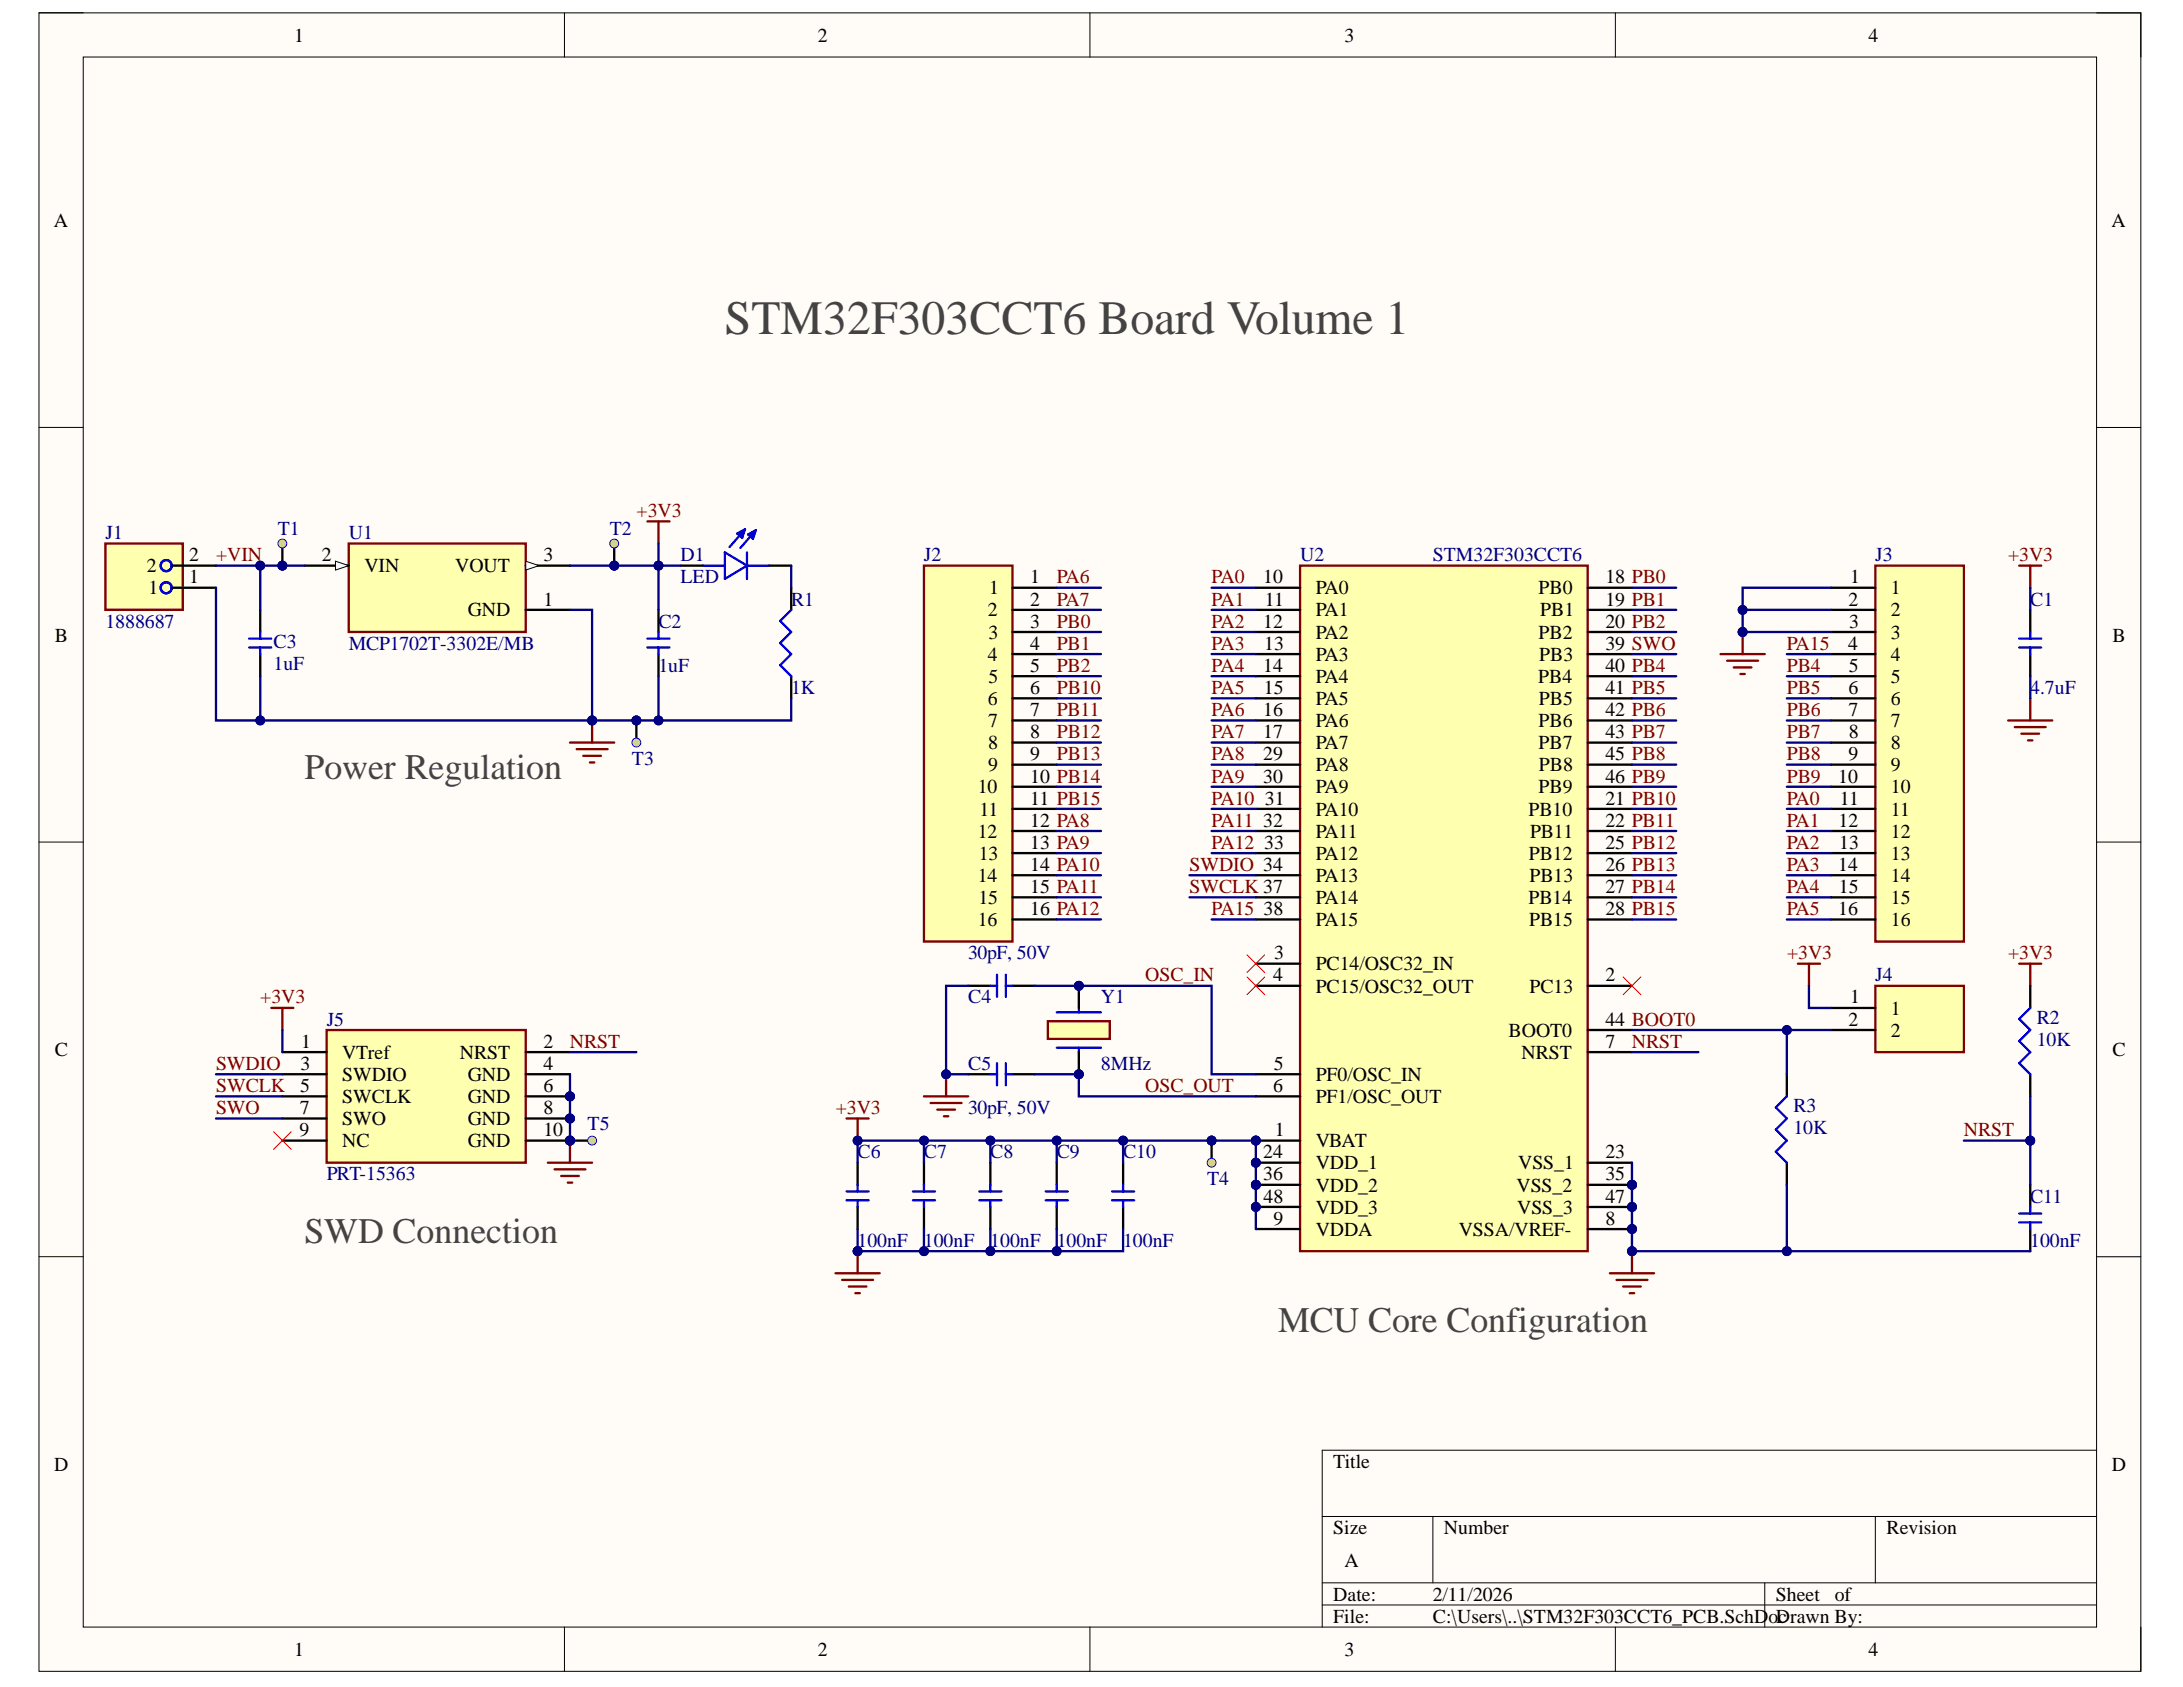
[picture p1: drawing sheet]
<svg xmlns="http://www.w3.org/2000/svg" width="279mm" height="216mm" viewBox="0 0 279 216" stroke-linecap="round" stroke-linejoin="round" font-family="sans-serif">
<defs><g id="words">
<text font-size="6.1" fill="#434343" x="92.8" y="42.8">STM32F303CCT6 Board Volume 1</text>
<g font-size="4.6" fill="#434343">
<text x="39" y="99.7">Power Regulation</text>
<text x="39" y="159.1">SWD Connection</text>
<text x="163.6" y="170.5">MCU Core Configuration</text>
</g>
<g font-size="2.5">
<text x="37.7" y="5.3">1</text>
<text x="104.7" y="5.3">2</text>
<text x="172.1" y="5.3">3</text>
<text x="239.2" y="5.3">4</text>
<text x="6.9" y="29">A</text>
<text x="270.2" y="29">A</text>
<text x="24.2" y="71.8">2</text>
<text x="41.2" y="71.8">2</text>
<text x="69.5" y="71.8">3</text>
<text x="18.8" y="73.2">2</text>
<text x="19" y="76.1">1</text>
<text x="24.2" y="74.7">1</text>
<text x="46.6" y="73.2">VIN</text>
<text x="58.3" y="73.2">VOUT</text>
<text x="69.5" y="77.5">1</text>
<text x="126.6" y="76.1">1</text>
<text x="131.9" y="74.7">1</text>
<text x="131.9" y="77.5">2</text>
<text x="161.7" y="74.7">10</text>
<text x="161.9" y="77.5">11</text>
<text x="168.4" y="76.1">PA0</text>
<text x="196.9" y="76.1">PB0</text>
<text x="205.5" y="74.7">18 PB0</text>
<text x="205.5" y="77.5">19 PB1</text>
<text x="236.6" y="77.5">2</text>
<text x="236.8" y="74.7">1</text>
<text x="242" y="76.1">1</text>
<text x="7" y="82.1">B</text>
<text x="59.9" y="78.9">GND</text>
<text x="126.4" y="78.9">2</text>
<text x="126.5" y="81.7">3</text>
<text x="131.9" y="80.3">3</text>
<text x="131.9" y="83.2">4</text>
<text x="161.7" y="80.3">12</text>
<text x="161.8" y="83.2">13</text>
<text x="168.4" y="78.9">PA1</text>
<text x="168.4" y="81.7">PA2</text>
<text x="196.9" y="81.7">PB2</text>
<text x="197.1" y="78.9">PB1</text>
<text x="205.5" y="80.3">20 PB2</text>
<text x="205.5" y="83.2">39 SWO</text>
<text x="236.5" y="83.2">4</text>
<text x="236.7" y="80.3">3</text>
<text x="242" y="78.9">2</text>
<text x="242" y="81.7">3</text>
<text x="270.4" y="82.1">B</text>
<text x="126.4" y="84.6">4</text>
<text x="126.5" y="87.4">5</text>
<text x="131.9" y="86">5</text>
<text x="131.9" y="88.8">6</text>
<text x="161.7" y="86">14</text>
<text x="161.8" y="88.8">15</text>
<text x="168.4" y="84.6">PA3</text>
<text x="168.4" y="87.4">PA4</text>
<text x="196.9" y="87.4">PB4</text>
<text x="197" y="84.6">PB3</text>
<text x="205.5" y="88.8">41 PB5</text>
<text x="205.5" y="86">40 PB4</text>
<text x="236.6" y="88.8">6</text>
<text x="236.6" y="86">5</text>
<text x="242" y="84.6">4</text>
<text x="242" y="87.4">5</text>
<text x="126.4" y="90.2">6</text>
<text x="126.5" y="93.1">7</text>
<text x="126.5" y="95.9">8</text>
<text x="131.9" y="91.7">7</text>
<text x="131.9" y="94.5">8</text>
<text x="161.7" y="91.7">16</text>
<text x="161.7" y="94.5">17</text>
<text x="168.4" y="90.2">PA5</text>
<text x="168.4" y="93.1">PA6</text>
<text x="168.4" y="95.9">PA7</text>
<text x="196.9" y="95.9">PB7</text>
<text x="196.9" y="93.1">PB6</text>
<text x="197" y="90.2">PB5</text>
<text x="205.5" y="94.5">43 PB7</text>
<text x="205.5" y="91.7">42 PB6</text>
<text x="236.6" y="91.7">7</text>
<text x="236.6" y="94.5">8</text>
<text x="242" y="90.2">6</text>
<text x="242" y="93.1">7</text>
<text x="242" y="95.9">8</text>
<text x="125.1" y="101.5">10</text>
<text x="126.5" y="98.7">9</text>
<text x="131.9" y="97.3">9</text>
<text x="131.9" y="100.1">10 PB14</text>
<text x="161.7" y="100.1">30</text>
<text x="161.7" y="97.3">29</text>
<text x="168.4" y="101.5">PA9</text>
<text x="168.4" y="98.7">PA8</text>
<text x="196.9" y="101.5">PB9</text>
<text x="197" y="98.7">PB8</text>
<text x="205.5" y="100.1">46 PB9</text>
<text x="205.5" y="97.3">45 PB8</text>
<text x="235.3" y="100.1">10</text>
<text x="236.6" y="97.3">9</text>
<text x="242" y="98.7">9</text>
<text x="242" y="101.5">10</text>
<text x="125.1" y="107.2">12</text>
<text x="125.4" y="104.4">11</text>
<text x="131.9" y="103">11 PB15</text>
<text x="131.9" y="105.8">12 PA8</text>
<text x="161.7" y="105.8">32</text>
<text x="161.9" y="103">31</text>
<text x="168.4" y="107.2">PA11</text>
<text x="168.4" y="104.4">PA10</text>
<text x="195.6" y="104.4">PB10</text>
<text x="195.8" y="107.2">PB11</text>
<text x="205.5" y="103">21 PB10</text>
<text x="205.5" y="105.8">22 PB11</text>
<text x="235.3" y="105.8">12</text>
<text x="235.5" y="103">11</text>
<text x="242" y="104.4">11</text>
<text x="242" y="107.2">12</text>
<text x="125.1" y="112.9">14</text>
<text x="125.3" y="110">13</text>
<text x="131.9" y="108.6">13 PA9</text>
<text x="131.9" y="111.5">14 PA10</text>
<text x="161.8" y="108.6">33</text>
<text x="168.4" y="112.9">PA13</text>
<text x="168.4" y="110">PA12</text>
<text x="195.7" y="110">PB12</text>
<text x="195.7" y="112.9">PB13</text>
<text x="205.5" y="111.5">26 PB13</text>
<text x="205.5" y="108.6">25 PB12</text>
<text x="235.3" y="111.5">14</text>
<text x="235.4" y="108.6">13</text>
<text x="242" y="110">13</text>
<text x="242" y="112.9">14</text>
<text x="125.1" y="118.5">16</text>
<text x="125.2" y="115.7">15</text>
<text x="131.9" y="114.3">15 PA11</text>
<text x="131.9" y="117.1">16 PA12</text>
<text x="161.7" y="117.1">38</text>
<text x="168.4" y="118.5">PA15</text>
<text x="168.4" y="115.7">PA14</text>
<text x="195.6" y="115.7">PB14</text>
<text x="195.7" y="118.5">PB15</text>
<text x="205.5" y="117.1">28 PB15</text>
<text x="205.5" y="114.3">27 PB14</text>
<text x="235.3" y="117.1">16</text>
<text x="235.4" y="114.3">15</text>
<text x="242" y="115.7">15</text>
<text x="242" y="118.5">16</text>
<text x="162.9" y="125.6">4</text>
<text x="163.1" y="122.8">3</text>
<text x="168.4" y="124.2">PC14/OSC32_IN</text>
<text x="205.5" y="125.6">2</text>
<text x="168.4" y="127">PC15/OSC32_OUT</text>
<text x="195.7" y="127">PC13</text>
<text x="205.5" y="131.2">44 BOOT0</text>
<text x="236.6" y="131.2">2</text>
<text x="236.8" y="128.4">1</text>
<text x="242" y="129.9">1</text>
<text x="7" y="135.1">C</text>
<text x="38.5" y="136.9">3</text>
<text x="38.6" y="134.1">1</text>
<text x="43.8" y="135.5">VTref</text>
<text x="58.9" y="135.5">NRST</text>
<text x="69.5" y="134.1">2</text>
<text x="69.5" y="136.9">4</text>
<text x="163" y="136.9">5</text>
<text x="193.1" y="132.7">BOOT0</text>
<text x="194.7" y="135.5">NRST</text>
<text x="205.5" y="134.1">7</text>
<text x="242" y="132.7">2</text>
<text x="270.4" y="135.1">C</text>
<text x="38.4" y="142.6">7</text>
<text x="38.4" y="139.7">5</text>
<text x="43.8" y="138.3">SWDIO</text>
<text x="43.8" y="141.2">SWCLK</text>
<text x="59.9" y="138.3">GND</text>
<text x="59.9" y="141.2">GND</text>
<text x="69.5" y="139.7">6</text>
<text x="69.5" y="142.6">8</text>
<text x="162.9" y="139.7">6</text>
<text x="168.4" y="138.3">PF0/OSC_IN</text>
<text x="168.4" y="141.2">PF1/OSC_OUT</text>
<text x="38.3" y="145.4">9</text>
<text x="43.8" y="144">SWO</text>
<text x="43.8" y="146.8">NC</text>
<text x="59.9" y="144">GND</text>
<text x="59.9" y="146.8">GND</text>
<text x="69.5" y="145.4">10</text>
<text x="161.7" y="148.2">24</text>
<text x="163.2" y="145.4">1</text>
<text x="168.4" y="146.8">VBAT</text>
<text x="168.4" y="149.7">VDD_1</text>
<text x="194.3" y="149.7">VSS_1</text>
<text x="205.5" y="148.2">23</text>
<text x="161.7" y="151.1">36</text>
<text x="161.7" y="153.9">48</text>
<text x="168.4" y="152.5">VDD_2</text>
<text x="168.4" y="155.3">VDD_3</text>
<text x="194.1" y="152.5">VSS_2</text>
<text x="194.2" y="155.3">VSS_3</text>
<text x="205.5" y="151.1">35</text>
<text x="205.5" y="153.9">47</text>
<text x="163" y="156.7">9</text>
<text x="168.4" y="158.2">VDDA</text>
<text x="186.7" y="158.2">VSSA/VREF-</text>
<text x="205.5" y="156.7">8</text>
<text x="6.9" y="188.2">D</text>
<text x="170.6" y="187.9">Title</text>
<text x="270.3" y="188.2">D</text>
<text x="170.6" y="196.4">Size</text>
<text x="184.8" y="196.4">Number</text>
<text x="241.5" y="196.4">Revision</text>
<text x="172.1" y="200.6">A</text>
<text x="170.6" y="204.9">Date:</text>
<text x="170.6" y="207.7">File:</text>
<text x="183.4" y="204.9">2/11/2026</text>
<text x="183.4" y="207.7">C:\Users\..\STM32F303CCT6_PCB.SchDoc</text>
<text x="227.3" y="204.9">Sheet</text>
<text x="227.3" y="207.7">Drawn By:</text>
<text x="234.8" y="204.9">of</text>
<text x="37.7" y="211.9">1</text>
<text x="104.7" y="211.9">2</text>
<text x="172.1" y="211.9">3</text>
<text x="239.2" y="211.9">4</text>
</g>
<g font-size="2.5" fill="#000080">
<text x="13.5" y="69">J1</text>
<text x="35.6" y="68.4">T1</text>
<text x="44.6" y="69">U1</text>
<text x="78" y="68.4">T2</text>
<text x="87.1" y="71.8">D1</text>
<text x="118.3" y="71.8">J2</text>
<text x="166.4" y="71.8">U2</text>
<text x="183.4" y="71.8">STM32F303CCT6</text>
<text x="240" y="71.8">J3</text>
<text x="87.1" y="74.7">LED</text>
<text x="101.3" y="77.5">R1</text>
<text x="259.8" y="77.5">C1</text>
<text x="13.5" y="80.3">1888687</text>
<text x="35" y="82.9">C3</text>
<text x="44.6" y="83.2">MCP1702T-3302E/MB</text>
<text x="84.3" y="80.3">C2</text>
<text x="35" y="85.7">1uF</text>
<text x="84.3" y="86">1uF</text>
<text x="101.3" y="88.8">1K</text>
<text x="259.8" y="88.8">4.7uF</text>
<text x="80.9" y="97.9">T3</text>
<text x="123.9" y="122.8">30pF, 50V</text>
<text x="240" y="125.6">J4</text>
<text x="41.8" y="131.2">J5</text>
<text x="123.9" y="128.4">C4</text>
<text x="140.9" y="128.4">Y1</text>
<text x="260.7" y="131">R2</text>
<text x="123.9" y="136.9">C5</text>
<text x="140.9" y="136.9">8MHz</text>
<text x="260.7" y="133.8">10K</text>
<text x="123.9" y="142.6">30pF, 50V</text>
<text x="229.5" y="142.3">R3</text>
<text x="75.2" y="144.6">T5</text>
<text x="109.8" y="148.2">C6</text>
<text x="118.3" y="148.2">C7</text>
<text x="126.7" y="148.2">C8</text>
<text x="135.2" y="148.2">C9</text>
<text x="143.7" y="148.2">C10</text>
<text x="229.5" y="145.1">10K</text>
<text x="41.8" y="151.1">PRT-15363</text>
<text x="154.5" y="151.7">T4</text>
<text x="259.8" y="153.9">C11</text>
<text x="109.8" y="159.6">100nF</text>
<text x="118.3" y="159.6">100nF</text>
<text x="126.7" y="159.6">100nF</text>
<text x="135.2" y="159.6">100nF</text>
<text x="143.7" y="159.6">100nF</text>
<text x="259.8" y="159.6">100nF</text>
</g>
<g font-size="2.5" fill="#800000">
<text x="27.6" y="71.8">+VIN</text>
<text x="81.5" y="66.2">+3V3</text>
<text x="257" y="71.8">+3V3</text>
<text x="135.2" y="77.5">PA7</text>
<text x="135.2" y="74.7">PA6</text>
<text x="155.1" y="74.7">PA0</text>
<text x="155.1" y="77.5">PA1</text>
<text x="135.2" y="83.2">PB1</text>
<text x="135.2" y="80.3">PB0</text>
<text x="155.1" y="80.3">PA2</text>
<text x="155.1" y="83.2">PA3</text>
<text x="228.7" y="83.2">PA15</text>
<text x="135.2" y="88.8">PB10</text>
<text x="135.2" y="86">PB2</text>
<text x="155.1" y="86">PA4</text>
<text x="155.1" y="88.8">PA5</text>
<text x="228.7" y="88.8">PB5</text>
<text x="228.7" y="86">PB4</text>
<text x="135.2" y="94.5">PB12</text>
<text x="135.2" y="91.7">PB11</text>
<text x="155.1" y="91.7">PA6</text>
<text x="155.1" y="94.5">PA7</text>
<text x="228.7" y="94.5">PB7</text>
<text x="228.7" y="91.7">PB6</text>
<text x="135.2" y="97.3">PB13</text>
<text x="155.1" y="97.3">PA8</text>
<text x="155.1" y="100.1">PA9</text>
<text x="228.7" y="100.1">PB9</text>
<text x="228.7" y="97.3">PB8</text>
<text x="155.1" y="103">PA10</text>
<text x="155.1" y="105.8">PA11</text>
<text x="228.7" y="105.8">PA1</text>
<text x="228.7" y="103">PA0</text>
<text x="152.2" y="111.5">SWDIO 34</text>
<text x="155.1" y="108.6">PA12</text>
<text x="228.7" y="111.5">PA3</text>
<text x="228.7" y="108.6">PA2</text>
<text x="152.2" y="114.3">SWCLK 37</text>
<text x="155.1" y="117.1">PA15</text>
<text x="228.7" y="117.1">PA5</text>
<text x="228.7" y="114.3">PA4</text>
<text x="146.6" y="125.6">OSC_IN</text>
<text x="228.7" y="122.8">+3V3</text>
<text x="257" y="122.8">+3V3</text>
<text x="33.3" y="128.4">+3V3</text>
<text x="27.6" y="136.9">SWDIO</text>
<text x="72.9" y="134.1">NRST</text>
<text x="208.9" y="134.1">NRST</text>
<text x="27.6" y="139.7">SWCLK</text>
<text x="27.6" y="142.6">SWO</text>
<text x="107" y="142.6">+3V3</text>
<text x="146.6" y="139.7">OSC_OUT</text>
<text x="251.3" y="145.4">NRST</text>
</g>
</g></defs>
<path d="M5 1.6h269v212.3h-269z" fill-rule="evenodd" fill="#fffcf8"/>
<path d="M5 1.6h269v212.3h-269z" fill="none" stroke="#000" stroke-width=".13"/>
<path d="M10.7 7.3h257.6v200.9h-257.6z" fill-rule="evenodd" fill="#fffcf8"/>
<g fill="none" stroke="#000" stroke-width=".13">
<path d="M5 1.6h5.7M10.7 7.3h257.6v200.9h-257.6zM72.2 1.6v5.7M139.5 1.6v5.7M206.8 1.6v5.7M268.3 1.6h5.7v5.7M5 54.7h5.7M268.3 54.7h5.7M5 107.8h5.7M268.3 107.8h5.7M5 160.8h5.7M268.3 160.8h5.7"/>
<path d="M169.2 194.1h99.1M183.4 194.1v8.5M240 194.1v8.5M268.3 185.6h-99.1v22.6M72.2 208.2v5.7M139.5 208.2v5.7M169.2 202.6h99.1M169.2 205.4h99.1M206.8 208.2v5.7M225.9 202.6v5.6M274 208.2v5.7"/>
</g>
<circle cx="160.7" cy="146" r=".57" fill="#000080"/>
<circle cx="160.7" cy="146" r=".57" fill="none" stroke="#000080" stroke-width=".13"/>
<circle cx="208.9" cy="157.3" r=".56" fill="#000080"/>
<circle cx="208.9" cy="157.3" r=".56" fill="none" stroke="#000080" stroke-width=".13"/>
<circle cx="160.7" cy="148.8" r=".57" fill="#000080"/>
<circle cx="160.7" cy="148.8" r=".57" fill="none" stroke="#000080" stroke-width=".13"/>
<circle cx="160.7" cy="151.6" r=".57" fill="#000080"/>
<circle cx="160.7" cy="151.6" r=".57" fill="none" stroke="#000080" stroke-width=".13"/>
<circle cx="208.9" cy="151.6" r=".56" fill="#000080"/>
<circle cx="208.9" cy="151.6" r=".56" fill="none" stroke="#000080" stroke-width=".13"/>
<circle cx="160.7" cy="154.5" r=".57" fill="#000080"/>
<circle cx="160.7" cy="154.5" r=".57" fill="none" stroke="#000080" stroke-width=".13"/>
<circle cx="208.9" cy="154.5" r=".56" fill="#000080"/>
<circle cx="208.9" cy="154.5" r=".56" fill="none" stroke="#000080" stroke-width=".13"/>
<path d="M166.4 72.4h36.8v87.7h-36.8z" fill-rule="evenodd" fill="#ffffb0"/>
<path d="M166.4 72.4h36.8v87.7h-36.8z" fill="none" stroke="#800000" stroke-width=".3"/>
<path d="M160.7 146h5.7" fill="none" stroke="#000" stroke-width=".3"/>
<circle cx="160.7" cy="146" r=".57" fill="#000080"/>
<circle cx="160.7" cy="146" r=".57" fill="none" stroke="#000080" stroke-width=".13"/>
<path d="M160.7 126.2h5.7M160.7 123.3h5.7M160.7 137.5h5.7M203.2 126.2h5.7M203.2 134.6h5.7M160.7 140.3h5.7M203.2 157.3h5.7" fill="none" stroke="#000" stroke-width=".3"/>
<circle cx="208.9" cy="157.3" r=".56" fill="#000080"/>
<circle cx="208.9" cy="157.3" r=".56" fill="none" stroke="#000080" stroke-width=".13"/>
<g fill="none" stroke="#000" stroke-width=".3">
<path d="M160.7 75.2h5.7M160.7 78.1h5.7M203.2 75.2h5.7M203.2 78.1h5.7M160.7 80.9h5.7M160.7 83.7h5.7M160.7 86.5h5.7M160.7 89.4h5.7M160.7 92.2h5.7M160.7 95h5.7M203.2 80.9h5.7M203.2 103.5h5.7"/>
<path d="M203.2 106.4h5.7M160.7 157.3h5.7M160.7 148.8h5.7M203.2 148.8h5.7"/>
</g>
<circle cx="160.7" cy="148.8" r=".57" fill="#000080"/>
<circle cx="160.7" cy="148.8" r=".57" fill="none" stroke="#000080" stroke-width=".13"/>
<path d="M160.7 151.6h5.7" fill="none" stroke="#000" stroke-width=".3"/>
<circle cx="160.7" cy="151.6" r=".57" fill="#000080"/>
<circle cx="160.7" cy="151.6" r=".57" fill="none" stroke="#000080" stroke-width=".13"/>
<path d="M203.2 151.6h5.7" fill="none" stroke="#000" stroke-width=".3"/>
<circle cx="208.9" cy="151.6" r=".56" fill="#000080"/>
<circle cx="208.9" cy="151.6" r=".56" fill="none" stroke="#000080" stroke-width=".13"/>
<path d="M160.7 97.9h5.7M160.7 112h5.7M160.7 109.2h5.7M160.7 106.4h5.7M160.7 103.5h5.7M160.7 100.7h5.7M203.2 112h5.7M203.2 109.2h5.7M203.2 117.7h5.7M203.2 114.8h5.7M160.7 154.5h5.7" fill="none" stroke="#000" stroke-width=".3"/>
<circle cx="160.7" cy="154.5" r=".57" fill="#000080"/>
<circle cx="160.7" cy="154.5" r=".57" fill="none" stroke="#000080" stroke-width=".13"/>
<path d="M203.2 154.5h5.7" fill="none" stroke="#000" stroke-width=".3"/>
<circle cx="208.9" cy="154.5" r=".56" fill="#000080"/>
<circle cx="208.9" cy="154.5" r=".56" fill="none" stroke="#000080" stroke-width=".13"/>
<path d="M203.2 97.9h5.7M203.2 95h5.7M203.2 92.2h5.7M203.2 89.4h5.7M203.2 86.5h5.7M203.2 83.7h5.7M160.7 117.7h5.7M160.7 114.8h5.7M203.2 100.7h5.7M203.2 131.8h5.7" fill="none" stroke="#000" stroke-width=".3"/>
<path d="M118.3 72.4h11.3v48.1h-11.3z" fill-rule="evenodd" fill="#ffffb0"/>
<path d="M118.3 72.4h11.3v48.1h-11.3z" fill="none" stroke="#800000" stroke-width=".3"/>
<g fill="none" stroke="#000" stroke-width=".3">
<path d="M129.6 75.2h5.6M129.6 78.1h5.6M129.6 80.9h5.6M129.6 83.7h5.6M129.6 86.5h5.6M129.6 89.4h5.6M129.6 92.2h5.6M129.6 95h5.6M129.6 97.9h5.6M129.6 100.7h5.6M129.6 103.5h5.6M129.6 106.4h5.6"/>
<path d="M129.6 109.2h5.6M129.6 112h5.6M129.6 114.8h5.6M129.6 117.7h5.6"/>
</g>
<path d="M240 72.4h11.4v48.1h-11.4z" fill-rule="evenodd" fill="#ffffb0"/>
<path d="M240 72.4h11.4v48.1h-11.4z" fill="none" stroke="#800000" stroke-width=".3"/>
<g fill="none" stroke="#000" stroke-width=".3">
<path d="M234.4 75.2h5.6M234.4 78.1h5.6M234.4 80.9h5.6M234.4 83.7h5.6M234.4 86.5h5.6M234.4 89.4h5.6M234.4 92.2h5.6M234.4 95h5.6M234.4 97.9h5.6M234.4 100.7h5.6M234.4 103.5h5.6M234.4 106.4h5.6"/>
<path d="M234.4 109.2h5.6M234.4 112h5.6M234.4 114.8h5.6M234.4 117.7h5.6"/>
</g>
<circle cx="138.1" cy="137.5" r=".57" fill="#000080"/>
<circle cx="138.1" cy="137.5" r=".57" fill="none" stroke="#000080" stroke-width=".13"/>
<circle cx="138.1" cy="126.2" r=".57" fill="#000080"/>
<circle cx="138.1" cy="126.2" r=".57" fill="none" stroke="#000080" stroke-width=".13"/>
<path d="M135.2 134.1h5.7M135.2 129.6h5.7" fill="none" stroke="#00f" stroke-width=".3"/>
<path d="M134.1 130.7h7.9v2.3h-7.9z" fill-rule="evenodd" fill="#ffffb0"/>
<path d="M134.1 130.7h7.9v2.3h-7.9z" fill="none" stroke="#800000" stroke-width=".3"/>
<path d="M138.1 129v.6M138.1 134.1v.5" fill="none" stroke="#00f" stroke-width=".3"/>
<path d="M138.1 134.6v2.9" fill="none" stroke="#000" stroke-width=".3"/>
<circle cx="138.1" cy="137.5" r=".57" fill="#000080"/>
<circle cx="138.1" cy="137.5" r=".57" fill="none" stroke="#000080" stroke-width=".13"/>
<path d="M138.1 126.2v2.8" fill="none" stroke="#000" stroke-width=".3"/>
<circle cx="138.1" cy="126.2" r=".57" fill="#000080"/>
<circle cx="138.1" cy="126.2" r=".57" fill="none" stroke="#000080" stroke-width=".13"/>
<path d="M159.6 122.2l2.3 2.3M159.6 125l2.3 2.3M161.9 122.2l-2.3 2.3M161.9 125l-2.3 2.3" fill="none" stroke="#f00" stroke-width=".13"/>
<path d="M108.3 143.1h2.9M109.8 143.1v2.9" fill="none" stroke="#800000" stroke-width=".3"/>
<circle cx="109.8" cy="146" r=".57" fill="#000080"/>
<circle cx="109.8" cy="146" r=".57" fill="none" stroke="#000080" stroke-width=".13"/>
<path d="M240 126.2h11.4v8.4h-11.4z" fill-rule="evenodd" fill="#ffffb0"/>
<path d="M121.1 137.5v2.8M230.1 123.3h2.8M231.5 123.3v2.9M240 126.2h11.4v8.4h-11.4zM118.3 140.3h5.6M119.1 141.2h4M120 142h2.2M120.8 142.9h.6" fill="none" stroke="#800000" stroke-width=".3"/>
<path d="M234.4 129h5.6M234.4 131.8h5.6" fill="none" stroke="#000" stroke-width=".3"/>
<circle cx="121.1" cy="137.5" r=".57" fill="#000080"/>
<circle cx="121.1" cy="137.5" r=".57" fill="none" stroke="#000080" stroke-width=".13"/>
<path d="M106.9 162.9h5.7M107.8 163.8h3.9M108.6 164.6h2.3M109.5 165.5h.5M109.8 160.1v2.8" fill="none" stroke="#800000" stroke-width=".3"/>
<circle cx="109.8" cy="160.1" r=".57" fill="#000080"/>
<circle cx="109.8" cy="160.1" r=".57" fill="none" stroke="#000080" stroke-width=".13"/>
<path d="M207.7 125l2.3 2.3M210 125l-2.3 2.3" fill="none" stroke="#f00" stroke-width=".13"/>
<g fill="none" stroke="#000" stroke-width=".3">
<path d="M123.9 126.2h2.9M123.9 137.5h2.9M129.6 126.2h2.8M129.6 137.5h2.8M228.7 137.5v2.8M109.8 148.8v2.8M109.8 154.5v2.8M118.3 148.8v2.8M118.3 154.5v2.8M126.8 148.8v2.8M126.8 154.5v2.8M135.2 148.8v2.8"/>
<path d="M135.2 154.5v2.8M143.7 148.8v2.8M143.7 154.5v2.8M228.7 148.8v2.8"/>
</g>
<g fill="none" stroke="#00f" stroke-width=".3">
<path d="M126.8 126.2h.8M126.8 137.5h.8M127.6 124.7v2.9M127.6 136.1v2.8M128.7 126.2h.9M128.7 124.7v2.9M128.7 136.1v2.8M128.7 137.5h.9M108.3 153.6h2.9M108.3 152.5h2.9M109.8 151.6v.9M109.8 153.6v.9"/>
<path d="M116.8 153.6h2.9M116.8 152.5h2.9M118.3 151.6v.9M118.3 153.6v.9M125.3 153.6h2.9M125.3 152.5h2.9M126.8 151.6v.9M126.8 153.6v.9M133.8 153.6h2.9M133.8 152.5h2.9M135.2 151.6v.9M135.2 153.6v.9"/>
<path d="M142.3 153.6h2.9M142.3 152.5h2.9M143.7 151.6v.9M143.7 153.6v.9M228.7 140.3l-1.4 1.4 1.4 1.4-1.4 1.5 1.4 1.4-1.4 1.4 1.4 1.4"/>
</g>
<path d="M206 162.9h5.7M206.9 163.8h4M207.7 164.6h2.3M208.6 165.5h.6M208.9 160.1v2.8" fill="none" stroke="#800000" stroke-width=".3"/>
<circle cx="208.9" cy="160.1" r=".56" fill="#000080"/>
<circle cx="208.9" cy="160.1" r=".56" fill="none" stroke="#000080" stroke-width=".13"/>
<path d="M258.4 123.3h2.9M259.9 123.3v2.9" fill="none" stroke="#800000" stroke-width=".3"/>
<path d="M259.9 126.2v2.8M259.9 137.5v2.8M259.9 151.6v2.9M259.9 157.3v2.8" fill="none" stroke="#000" stroke-width=".3"/>
<path d="M259.9 129l-1.5 1.4 1.5 1.4-1.5 1.4 1.5 1.4-1.5 1.5 1.5 1.4M258.4 156.4h2.9M258.4 155.3h2.9M259.9 154.5v.8M259.9 156.4v.9" fill="none" stroke="#00f" stroke-width=".3"/>
<path d="M44.6 69.6h22.7v11.3h-22.7z" fill-rule="evenodd" fill="#ffffb0"/>
<path d="M44.6 69.6h22.7v11.3h-22.7z" fill="none" stroke="#800000" stroke-width=".3"/>
<path d="M39 72.4h5.6" fill="none" stroke="#000" stroke-width=".3"/>
<path d="M42.9 71.8l1.7 .6-1.7 .6z" fill="#f8fcff"/>
<path d="M42.9 71.8l1.7 .6-1.7 .6z" fill="none" stroke="#000" stroke-width=".13"/>
<path d="M67.3 72.4h5.7" fill="none" stroke="#000" stroke-width=".3"/>
<path d="M67.3 71.8l1.7 .6-1.7 .6z" fill="#f8fcff"/>
<path d="M67.3 71.8l1.7 .6-1.7 .6z" fill="none" stroke="#000" stroke-width=".13"/>
<path d="M67.3 78h5.7" fill="none" stroke="#000" stroke-width=".3"/>
<path d="M73 95h5.6M73.8 95.9h4M74.7 96.7h2.2M75.5 97.6h.6M75.8 92.2v2.8" fill="none" stroke="#800000" stroke-width=".3"/>
<circle cx="75.8" cy="92.2" r=".57" fill="#000080"/>
<circle cx="75.8" cy="92.2" r=".57" fill="none" stroke="#000080" stroke-width=".13"/>
<path d="M33.3 78v2.9M33.3 83.7v2.8" fill="none" stroke="#000" stroke-width=".3"/>
<path d="M31.9 82.9h2.8M31.9 81.7h2.8M33.3 80.9v.8M33.3 82.9v.8" fill="none" stroke="#00f" stroke-width=".3"/>
<path d="M13.5 69.6h9.9v8.4h-9.9z" fill-rule="evenodd" fill="#ffffb0"/>
<path d="M13.5 69.6h9.9v8.4h-9.9z" fill="none" stroke="#800000" stroke-width=".3"/>
<g fill="none" stroke="#00f" stroke-width=".3">
<path d="M89.9 72.4h2.9M92.8 70.7l2.8 1.7-2.8 1.7zM94.8 68.2l-.2 .2M94.9 68h.1v.8M95.4 67.7l-2 2.3M95.4 67.7l-1 .6 .6 .5M95.4 67.7l-.4 1.1M95.6 70.7v3.4M95.6 72.4h2.8M96.2 68.3l-.3 .2M96.3 68.1h.1v.8M96.7 67.9l-1.9 2.2"/>
<path d="M96.7 67.9l-1 .5 .7 .5M96.7 67.9l-.3 1M101.3 78.1l-1.4 1.4 1.4 1.4-1.4 1.4 1.4 1.4-1.4 1.4 1.4 1.4M82.9 82.9h2.8M82.9 81.7h2.8M84.3 80.9v.8M84.3 82.9v.8"/>
<circle cx="21.3" cy="72.4" r=".71"/>
<circle cx="21.3" cy="75.2" r=".71"/>
</g>
<path d="M22 75.2h5.6M22 72.4h5.6M84.3 78v2.9M87.1 72.4h2.8M98.4 72.4h2.9M101.3 75.2v2.9M84.3 83.7v2.8M101.3 86.5v2.9" fill="none" stroke="#000" stroke-width=".3"/>
<circle cx="73" cy="140.3" r=".57" fill="#000080"/>
<circle cx="73" cy="140.3" r=".57" fill="none" stroke="#000080" stroke-width=".13"/>
<circle cx="73" cy="143.1" r=".57" fill="#000080"/>
<circle cx="73" cy="143.1" r=".57" fill="none" stroke="#000080" stroke-width=".13"/>
<circle cx="73" cy="146" r=".57" fill="#000080"/>
<circle cx="73" cy="146" r=".57" fill="none" stroke="#000080" stroke-width=".13"/>
<path d="M41.8 131.8h25.5v17h-25.5z" fill-rule="evenodd" fill="#ffffb0"/>
<path d="M41.8 131.8h25.5v17h-25.5z" fill="none" stroke="#800000" stroke-width=".3"/>
<path d="M36.1 134.6h5.7M36.1 137.5h5.7M67.3 134.6h5.7M67.3 137.5h5.7M36.1 140.3h5.7M67.3 140.3h5.7" fill="none" stroke="#000" stroke-width=".3"/>
<circle cx="73" cy="140.3" r=".57" fill="#000080"/>
<circle cx="73" cy="140.3" r=".57" fill="none" stroke="#000080" stroke-width=".13"/>
<path d="M36.1 143.1h5.7M67.3 143.1h5.7" fill="none" stroke="#000" stroke-width=".3"/>
<circle cx="73" cy="143.1" r=".57" fill="#000080"/>
<circle cx="73" cy="143.1" r=".57" fill="none" stroke="#000080" stroke-width=".13"/>
<path d="M36.1 146h5.7M67.3 146h5.7" fill="none" stroke="#000" stroke-width=".3"/>
<circle cx="73" cy="146" r=".57" fill="#000080"/>
<circle cx="73" cy="146" r=".57" fill="none" stroke="#000080" stroke-width=".13"/>
<path d="M70.1 148.8h5.7M71 149.6h3.9M71.8 150.5h2.3M72.7 151.3h.5M73 146v2.8" fill="none" stroke="#800000" stroke-width=".3"/>
<circle cx="73" cy="146" r=".57" fill="#000080"/>
<circle cx="73" cy="146" r=".57" fill="none" stroke="#000080" stroke-width=".13"/>
<path d="M35 144.8l2.3 2.3M37.3 144.8l-2.3 2.3" fill="none" stroke="#f00" stroke-width=".13"/>
<circle cx="36.1" cy="72.4" r=".57" fill="#000080"/>
<circle cx="36.1" cy="72.4" r=".57" fill="none" stroke="#000080" stroke-width=".13"/>
<path d="M36.1 69.6v2.8" fill="none" stroke="#000" stroke-width=".3"/>
<circle cx="36.1" cy="72.4" r=".57" fill="#000080"/>
<circle cx="36.1" cy="72.4" r=".57" fill="none" stroke="#000080" stroke-width=".13"/>
<circle cx="36.1" cy="69.6" r=".57" fill="#ff0"/>
<circle cx="36.1" cy="69.6" r=".57" fill="none" stroke="#00f" stroke-width=".13"/>
<circle cx="78.6" cy="72.4" r=".57" fill="#000080"/>
<circle cx="78.6" cy="72.4" r=".57" fill="none" stroke="#000080" stroke-width=".13"/>
<path d="M78.6 69.6v2.8" fill="none" stroke="#000" stroke-width=".3"/>
<circle cx="78.6" cy="72.4" r=".57" fill="#000080"/>
<circle cx="78.6" cy="72.4" r=".57" fill="none" stroke="#000080" stroke-width=".13"/>
<circle cx="78.6" cy="69.6" r=".57" fill="#ff0"/>
<circle cx="78.6" cy="69.6" r=".57" fill="none" stroke="#00f" stroke-width=".13"/>
<circle cx="81.4" cy="92.2" r=".57" fill="#000080"/>
<circle cx="81.4" cy="92.2" r=".57" fill="none" stroke="#000080" stroke-width=".13"/>
<path d="M81.4 92.2v2.8" fill="none" stroke="#000" stroke-width=".3"/>
<circle cx="81.4" cy="92.2" r=".57" fill="#000080"/>
<circle cx="81.4" cy="92.2" r=".57" fill="none" stroke="#000080" stroke-width=".13"/>
<circle cx="81.4" cy="95" r=".57" fill="#ff0"/>
<circle cx="81.4" cy="95" r=".57" fill="none" stroke="#00f" stroke-width=".13"/>
<circle cx="155.1" cy="146" r=".57" fill="#000080"/>
<circle cx="155.1" cy="146" r=".57" fill="none" stroke="#000080" stroke-width=".13"/>
<path d="M155.1 146v2.8" fill="none" stroke="#000" stroke-width=".3"/>
<circle cx="155.1" cy="146" r=".57" fill="#000080"/>
<circle cx="155.1" cy="146" r=".57" fill="none" stroke="#000080" stroke-width=".13"/>
<circle cx="155.1" cy="148.8" r=".57" fill="#ff0"/>
<circle cx="155.1" cy="148.8" r=".57" fill="none" stroke="#00f" stroke-width=".13"/>
<circle cx="73" cy="146" r=".57" fill="#000080"/>
<circle cx="73" cy="146" r=".57" fill="none" stroke="#000080" stroke-width=".13"/>
<path d="M73 146h2.8" fill="none" stroke="#000" stroke-width=".3"/>
<circle cx="73" cy="146" r=".57" fill="#000080"/>
<circle cx="73" cy="146" r=".57" fill="none" stroke="#000080" stroke-width=".13"/>
<circle cx="75.8" cy="146" r=".57" fill="#ff0"/>
<circle cx="75.8" cy="146" r=".57" fill="none" stroke="#00f" stroke-width=".13"/>
<g fill="none" stroke="#800000" stroke-width=".3">
<path d="M82.9 66.7h2.8M84.3 66.7v2.9M258.4 72.4h2.9M259.9 72.4v2.8M220.2 83.7h5.7M221.1 84.6h3.9M221.9 85.4h2.3M222.8 86.3h.5M223 80.9v2.8M257 92.2h5.7M257.9 93.1h3.9M258.7 93.9h2.3"/>
<path d="M259.6 94.8h.5M259.9 89.4v2.8M34.7 129h2.9M36.1 129v2.8"/>
</g>
<path d="M259.9 78.1v2.8M259.9 83.7v2.8" fill="none" stroke="#000" stroke-width=".3"/>
<path d="M258.4 82.9h2.9M258.4 81.7h2.9M259.9 80.9v.8M259.9 82.9v.8" fill="none" stroke="#00f" stroke-width=".3"/>
<circle cx="223" cy="80.9" r=".57" fill="#000080"/>
<circle cx="223" cy="80.9" r=".57" fill="none" stroke="#000080" stroke-width=".13"/>
<g fill="none" stroke="#000080" stroke-width=".3">
<path d="M155.1 75.2h5.6M155.1 78.1h5.6M155.1 80.9h5.6M155.1 83.7h5.6M155.1 86.5h5.6M155.1 89.4h5.6M155.1 92.2h5.6M155.1 95h5.6M155.1 97.9h5.6M155.1 100.7h5.6M155.1 103.5h5.6M155.1 106.4h5.6"/>
<path d="M155.1 109.2h5.6M155.1 117.7h5.6M160.7 146v5.6"/>
</g>
<circle cx="160.7" cy="151.6" r=".57" fill="#000080"/>
<circle cx="160.7" cy="151.6" r=".57" fill="none" stroke="#000080" stroke-width=".13"/>
<circle cx="160.7" cy="148.8" r=".57" fill="#000080"/>
<circle cx="160.7" cy="148.8" r=".57" fill="none" stroke="#000080" stroke-width=".13"/>
<circle cx="160.7" cy="146" r=".57" fill="#000080"/>
<circle cx="160.7" cy="146" r=".57" fill="none" stroke="#000080" stroke-width=".13"/>
<path d="M231.5 126.2v2.8h2.9M109.8 157.3v2.8" fill="none" stroke="#000080" stroke-width=".3"/>
<circle cx="109.8" cy="160.1" r=".57" fill="#000080"/>
<circle cx="109.8" cy="160.1" r=".57" fill="none" stroke="#000080" stroke-width=".13"/>
<path d="M118.3 146v2.8" fill="none" stroke="#000080" stroke-width=".3"/>
<circle cx="118.3" cy="146" r=".57" fill="#000080"/>
<circle cx="118.3" cy="146" r=".57" fill="none" stroke="#000080" stroke-width=".13"/>
<path d="M118.3 157.3v2.8" fill="none" stroke="#000080" stroke-width=".3"/>
<circle cx="118.3" cy="160.1" r=".57" fill="#000080"/>
<circle cx="118.3" cy="160.1" r=".57" fill="none" stroke="#000080" stroke-width=".13"/>
<path d="M126.8 157.3v2.8" fill="none" stroke="#000080" stroke-width=".3"/>
<circle cx="126.8" cy="160.1" r=".57" fill="#000080"/>
<circle cx="126.8" cy="160.1" r=".57" fill="none" stroke="#000080" stroke-width=".13"/>
<path d="M126.8 146v2.8" fill="none" stroke="#000080" stroke-width=".3"/>
<circle cx="126.8" cy="146" r=".57" fill="#000080"/>
<circle cx="126.8" cy="146" r=".57" fill="none" stroke="#000080" stroke-width=".13"/>
<path d="M135.2 146v2.8" fill="none" stroke="#000080" stroke-width=".3"/>
<circle cx="135.2" cy="146" r=".57" fill="#000080"/>
<circle cx="135.2" cy="146" r=".57" fill="none" stroke="#000080" stroke-width=".13"/>
<path d="M135.2 157.3v2.8" fill="none" stroke="#000080" stroke-width=".3"/>
<circle cx="135.2" cy="160.1" r=".57" fill="#000080"/>
<circle cx="135.2" cy="160.1" r=".57" fill="none" stroke="#000080" stroke-width=".13"/>
<path d="M143.7 146v2.8" fill="none" stroke="#000080" stroke-width=".3"/>
<circle cx="143.7" cy="146" r=".57" fill="#000080"/>
<circle cx="143.7" cy="146" r=".57" fill="none" stroke="#000080" stroke-width=".13"/>
<path d="M228.7 131.8v5.7" fill="none" stroke="#000080" stroke-width=".3"/>
<circle cx="228.7" cy="131.8" r=".56" fill="#000080"/>
<circle cx="228.7" cy="131.8" r=".56" fill="none" stroke="#000080" stroke-width=".13"/>
<path d="M208.9 148.8v2.8" fill="none" stroke="#000080" stroke-width=".3"/>
<circle cx="208.9" cy="151.6" r=".56" fill="#000080"/>
<circle cx="208.9" cy="151.6" r=".56" fill="none" stroke="#000080" stroke-width=".13"/>
<path d="M208.9 151.6v8.5" fill="none" stroke="#000080" stroke-width=".3"/>
<circle cx="208.9" cy="151.6" r=".56" fill="#000080"/>
<circle cx="208.9" cy="151.6" r=".56" fill="none" stroke="#000080" stroke-width=".13"/>
<circle cx="208.9" cy="154.5" r=".56" fill="#000080"/>
<circle cx="208.9" cy="154.5" r=".56" fill="none" stroke="#000080" stroke-width=".13"/>
<circle cx="208.9" cy="157.3" r=".56" fill="#000080"/>
<circle cx="208.9" cy="157.3" r=".56" fill="none" stroke="#000080" stroke-width=".13"/>
<circle cx="208.9" cy="160.1" r=".56" fill="#000080"/>
<circle cx="208.9" cy="160.1" r=".56" fill="none" stroke="#000080" stroke-width=".13"/>
<path d="M208.9 134.6h8.5M251.4 146h8.5" fill="none" stroke="#000080" stroke-width=".3"/>
<circle cx="259.8" cy="146" r=".57" fill="#000080"/>
<circle cx="259.8" cy="146" r=".57" fill="none" stroke="#000080" stroke-width=".13"/>
<path d="M259.9 146v5.6" fill="none" stroke="#000080" stroke-width=".3"/>
<circle cx="259.8" cy="146" r=".57" fill="#000080"/>
<circle cx="259.8" cy="146" r=".57" fill="none" stroke="#000080" stroke-width=".13"/>
<path d="M259.9 140.3v5.7" fill="none" stroke="#000080" stroke-width=".3"/>
<circle cx="259.8" cy="146" r=".57" fill="#000080"/>
<circle cx="259.8" cy="146" r=".57" fill="none" stroke="#000080" stroke-width=".13"/>
<path d="M228.7 151.6v8.5" fill="none" stroke="#000080" stroke-width=".3"/>
<circle cx="228.7" cy="160.1" r=".56" fill="#000080"/>
<circle cx="228.7" cy="160.1" r=".56" fill="none" stroke="#000080" stroke-width=".13"/>
<path d="M84.3 69.6v2.8h-11.3" fill="none" stroke="#000080" stroke-width=".3"/>
<circle cx="78.6" cy="72.4" r=".57" fill="#000080"/>
<circle cx="78.6" cy="72.4" r=".57" fill="none" stroke="#000080" stroke-width=".13"/>
<circle cx="84.3" cy="72.4" r=".57" fill="#000080"/>
<circle cx="84.3" cy="72.4" r=".57" fill="none" stroke="#000080" stroke-width=".13"/>
<path d="M33.3 72.4v5.6" fill="none" stroke="#000080" stroke-width=".3"/>
<circle cx="33.3" cy="72.4" r=".57" fill="#000080"/>
<circle cx="33.3" cy="72.4" r=".57" fill="none" stroke="#000080" stroke-width=".13"/>
<path d="M33.3 86.5v5.7" fill="none" stroke="#000080" stroke-width=".3"/>
<circle cx="33.3" cy="92.2" r=".57" fill="#000080"/>
<circle cx="33.3" cy="92.2" r=".57" fill="none" stroke="#000080" stroke-width=".13"/>
<path d="M73 78.1h2.8v14.1" fill="none" stroke="#000080" stroke-width=".3"/>
<circle cx="75.8" cy="92.2" r=".57" fill="#000080"/>
<circle cx="75.8" cy="92.2" r=".57" fill="none" stroke="#000080" stroke-width=".13"/>
<path d="M84.3 72.4v5.6" fill="none" stroke="#000080" stroke-width=".3"/>
<circle cx="84.3" cy="72.4" r=".57" fill="#000080"/>
<circle cx="84.3" cy="72.4" r=".57" fill="none" stroke="#000080" stroke-width=".13"/>
<path d="M84.3 86.5v5.7h-8.5" fill="none" stroke="#000080" stroke-width=".3"/>
<circle cx="84.3" cy="92.2" r=".57" fill="#000080"/>
<circle cx="84.3" cy="92.2" r=".57" fill="none" stroke="#000080" stroke-width=".13"/>
<circle cx="81.4" cy="92.2" r=".57" fill="#000080"/>
<circle cx="81.4" cy="92.2" r=".57" fill="none" stroke="#000080" stroke-width=".13"/>
<circle cx="75.8" cy="92.2" r=".57" fill="#000080"/>
<circle cx="75.8" cy="92.2" r=".57" fill="none" stroke="#000080" stroke-width=".13"/>
<path d="M84.3 72.4h2.8" fill="none" stroke="#000080" stroke-width=".3"/>
<circle cx="84.3" cy="72.4" r=".57" fill="#000080"/>
<circle cx="84.3" cy="72.4" r=".57" fill="none" stroke="#000080" stroke-width=".13"/>
<path d="M101.3 72.4v2.8M101.3 89.4v2.8h-17" fill="none" stroke="#000080" stroke-width=".3"/>
<circle cx="84.3" cy="92.2" r=".57" fill="#000080"/>
<circle cx="84.3" cy="92.2" r=".57" fill="none" stroke="#000080" stroke-width=".13"/>
<path d="M73 137.5v2.8" fill="none" stroke="#000080" stroke-width=".3"/>
<circle cx="73" cy="140.3" r=".57" fill="#000080"/>
<circle cx="73" cy="140.3" r=".57" fill="none" stroke="#000080" stroke-width=".13"/>
<path d="M73 140.3v2.8" fill="none" stroke="#000080" stroke-width=".3"/>
<circle cx="73" cy="140.3" r=".57" fill="#000080"/>
<circle cx="73" cy="140.3" r=".57" fill="none" stroke="#000080" stroke-width=".13"/>
<circle cx="73" cy="143.1" r=".57" fill="#000080"/>
<circle cx="73" cy="143.1" r=".57" fill="none" stroke="#000080" stroke-width=".13"/>
<path d="M73 143.1v2.9" fill="none" stroke="#000080" stroke-width=".3"/>
<circle cx="73" cy="143.1" r=".57" fill="#000080"/>
<circle cx="73" cy="143.1" r=".57" fill="none" stroke="#000080" stroke-width=".13"/>
<circle cx="73" cy="146" r=".57" fill="#000080"/>
<circle cx="73" cy="146" r=".57" fill="none" stroke="#000080" stroke-width=".13"/>
<g fill="none" stroke="#000080" stroke-width=".3">
<path d="M208.9 75.2h5.6M208.9 78.1h5.6M208.9 80.9h5.6M208.9 86.5h5.6M208.9 89.4h5.6M208.9 92.2h5.6M208.9 95h5.6M208.9 97.9h5.6M152.2 114.8h8.5M152.2 112h8.5M208.9 114.8h5.6M208.9 112h5.6"/>
<path d="M208.9 100.7h5.6M208.9 103.5h5.6M208.9 106.4h5.6M208.9 109.2h5.6M208.9 117.7h5.6M27.6 137.5h8.5M36.1 131.8v2.8M73 134.6h8.4M132.4 137.5h5.7v2.8h22.6M27.6 140.3h8.5M27.6 143.1h8.5"/>
</g>
<circle cx="138.1" cy="137.5" r=".57" fill="#000080"/>
<circle cx="138.1" cy="137.5" r=".57" fill="none" stroke="#000080" stroke-width=".13"/>
<path d="M160.7 151.6v5.7" fill="none" stroke="#000080" stroke-width=".3"/>
<circle cx="160.7" cy="154.5" r=".57" fill="#000080"/>
<circle cx="160.7" cy="154.5" r=".57" fill="none" stroke="#000080" stroke-width=".13"/>
<circle cx="160.7" cy="151.6" r=".57" fill="#000080"/>
<circle cx="160.7" cy="151.6" r=".57" fill="none" stroke="#000080" stroke-width=".13"/>
<path d="M132.4 126.2h22.7v11.3h5.6" fill="none" stroke="#000080" stroke-width=".3"/>
<circle cx="138.1" cy="126.2" r=".57" fill="#000080"/>
<circle cx="138.1" cy="126.2" r=".57" fill="none" stroke="#000080" stroke-width=".13"/>
<path d="M27.6 72.4h11.4" fill="none" stroke="#000080" stroke-width=".3"/>
<circle cx="33.3" cy="72.4" r=".57" fill="#000080"/>
<circle cx="33.3" cy="72.4" r=".57" fill="none" stroke="#000080" stroke-width=".13"/>
<circle cx="36.1" cy="72.4" r=".57" fill="#000080"/>
<circle cx="36.1" cy="72.4" r=".57" fill="none" stroke="#000080" stroke-width=".13"/>
<path d="M27.6 75.2v17h48.2" fill="none" stroke="#000080" stroke-width=".3"/>
<circle cx="33.3" cy="92.2" r=".57" fill="#000080"/>
<circle cx="33.3" cy="92.2" r=".57" fill="none" stroke="#000080" stroke-width=".13"/>
<circle cx="75.8" cy="92.2" r=".57" fill="#000080"/>
<circle cx="75.8" cy="92.2" r=".57" fill="none" stroke="#000080" stroke-width=".13"/>
<path d="M123.9 126.2h-2.8v11.3h2.8" fill="none" stroke="#000080" stroke-width=".3"/>
<circle cx="121.1" cy="137.5" r=".57" fill="#000080"/>
<circle cx="121.1" cy="137.5" r=".57" fill="none" stroke="#000080" stroke-width=".13"/>
<path d="M143.7 157.3v2.8h-33.9" fill="none" stroke="#000080" stroke-width=".3"/>
<circle cx="109.8" cy="160.1" r=".57" fill="#000080"/>
<circle cx="109.8" cy="160.1" r=".57" fill="none" stroke="#000080" stroke-width=".13"/>
<circle cx="118.3" cy="160.1" r=".57" fill="#000080"/>
<circle cx="118.3" cy="160.1" r=".57" fill="none" stroke="#000080" stroke-width=".13"/>
<circle cx="126.8" cy="160.1" r=".57" fill="#000080"/>
<circle cx="126.8" cy="160.1" r=".57" fill="none" stroke="#000080" stroke-width=".13"/>
<circle cx="135.2" cy="160.1" r=".57" fill="#000080"/>
<circle cx="135.2" cy="160.1" r=".57" fill="none" stroke="#000080" stroke-width=".13"/>
<path d="M160.7 146h-50.9v2.8" fill="none" stroke="#000080" stroke-width=".3"/>
<circle cx="109.8" cy="146" r=".57" fill="#000080"/>
<circle cx="109.8" cy="146" r=".57" fill="none" stroke="#000080" stroke-width=".13"/>
<circle cx="118.3" cy="146" r=".57" fill="#000080"/>
<circle cx="118.3" cy="146" r=".57" fill="none" stroke="#000080" stroke-width=".13"/>
<circle cx="126.8" cy="146" r=".57" fill="#000080"/>
<circle cx="126.8" cy="146" r=".57" fill="none" stroke="#000080" stroke-width=".13"/>
<circle cx="135.2" cy="146" r=".57" fill="#000080"/>
<circle cx="135.2" cy="146" r=".57" fill="none" stroke="#000080" stroke-width=".13"/>
<circle cx="143.7" cy="146" r=".57" fill="#000080"/>
<circle cx="143.7" cy="146" r=".57" fill="none" stroke="#000080" stroke-width=".13"/>
<circle cx="155.1" cy="146" r=".57" fill="#000080"/>
<circle cx="155.1" cy="146" r=".57" fill="none" stroke="#000080" stroke-width=".13"/>
<circle cx="160.7" cy="146" r=".57" fill="#000080"/>
<circle cx="160.7" cy="146" r=".57" fill="none" stroke="#000080" stroke-width=".13"/>
<path d="M208.9 160.1h51" fill="none" stroke="#000080" stroke-width=".3"/>
<circle cx="228.7" cy="160.1" r=".56" fill="#000080"/>
<circle cx="228.7" cy="160.1" r=".56" fill="none" stroke="#000080" stroke-width=".13"/>
<circle cx="208.9" cy="160.1" r=".56" fill="#000080"/>
<circle cx="208.9" cy="160.1" r=".56" fill="none" stroke="#000080" stroke-width=".13"/>
<path d="M208.9 131.8h25.5" fill="none" stroke="#000080" stroke-width=".3"/>
<circle cx="228.7" cy="131.8" r=".56" fill="#000080"/>
<circle cx="228.7" cy="131.8" r=".56" fill="none" stroke="#000080" stroke-width=".13"/>
<g fill="none" stroke="#000080" stroke-width=".3">
<path d="M135.2 78.1h5.7M135.2 75.2h5.7M234.4 75.2h-11.4v5.7M259.9 75.2v2.9M135.2 83.7h5.7M135.2 97.9h5.7M135.2 95h5.7M135.2 92.2h5.7M135.2 89.4h5.7M135.2 86.5h5.7M135.2 80.9h5.7M208.9 83.7h5.6"/>
<path d="M228.7 83.7h5.7M228.7 97.9h5.7M228.7 95h5.7M228.7 92.2h5.7M228.7 89.4h5.7M228.7 86.5h5.7M259.9 86.5v2.9M135.2 114.8h5.7M135.2 112h5.7M135.2 109.2h5.7M135.2 106.4h5.7M135.2 103.5h5.7"/>
<path d="M135.2 100.7h5.7M135.2 117.7h5.7M228.7 114.8h5.7M228.7 112h5.7M228.7 109.2h5.7M228.7 106.4h5.7M228.7 103.5h5.7M228.7 100.7h5.7M228.7 117.7h5.7"/>
</g>
<circle cx="223" cy="78.1" r=".57" fill="#000080"/>
<circle cx="223" cy="78.1" r=".57" fill="none" stroke="#000080" stroke-width=".13"/>
<circle cx="223" cy="80.9" r=".57" fill="#000080"/>
<circle cx="223" cy="80.9" r=".57" fill="none" stroke="#000080" stroke-width=".13"/>
<path d="M223 78.1h11.4" fill="none" stroke="#000080" stroke-width=".3"/>
<circle cx="223" cy="78.1" r=".57" fill="#000080"/>
<circle cx="223" cy="78.1" r=".57" fill="none" stroke="#000080" stroke-width=".13"/>
<path d="M223 80.9h11.4" fill="none" stroke="#000080" stroke-width=".3"/>
<circle cx="223" cy="80.9" r=".57" fill="#000080"/>
<circle cx="223" cy="80.9" r=".57" fill="none" stroke="#000080" stroke-width=".13"/>
<use href="#words"/>
</svg>
